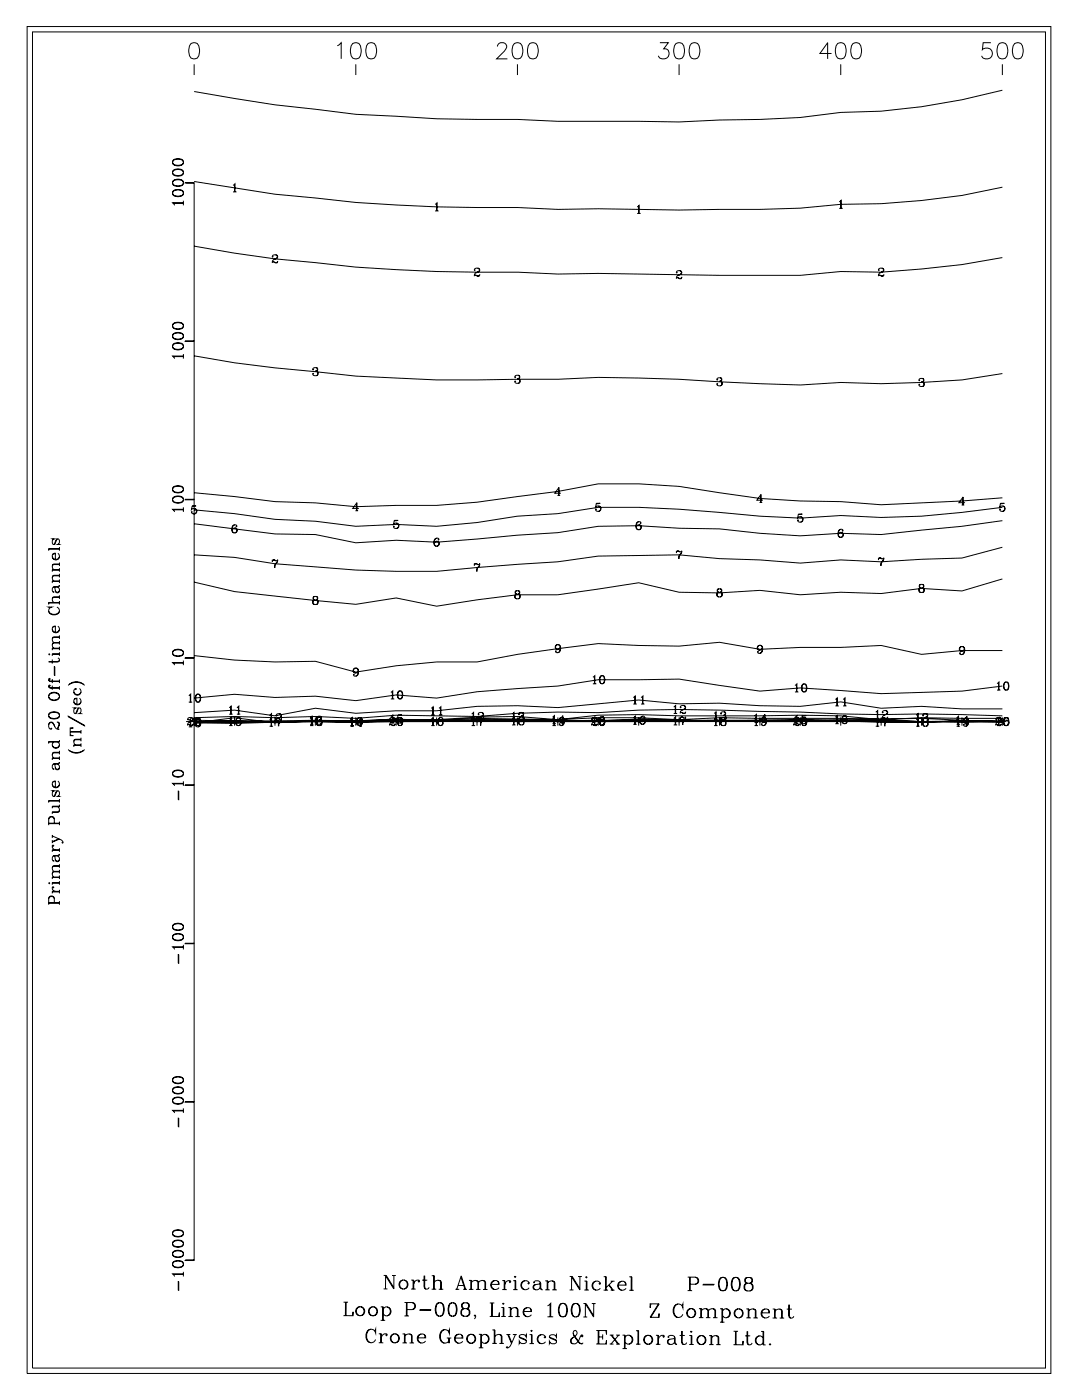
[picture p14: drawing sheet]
<svg xmlns="http://www.w3.org/2000/svg" width="215mm" height="279mm" viewBox="0 0 215 279" stroke-linecap="round" stroke-linejoin="round" font-family="sans-serif">
<g fill="none" stroke="#000" stroke-width=".2">
<path d="M5.4 5.3h204v268.5h-204zM6.5 6.4h201.9v266.3h-201.9zM38.1 8.7a1.05 1.05 0 0 1 1.5 .4 2.68 2.68 0 0 1-.3 2.5 1.06 1.06 0 0 1-1.5-.5 2.68 2.68 0 0 1 .3-2.4zM38.7 12.8v2.2M67.2 9.1l.8-.6v3.2M70.3 8.7a1.05 1.05 0 0 1 1.5 .4 2.68 2.68 0 0 1-.3 2.5 1.06 1.06 0 0 1-1.5-.5 2.68 2.68 0 0 1 .3-2.4zM70.9 12.8v2.2M73.4 8.7a1.04 1.04 0 0 1 1.5 .4 2.65 2.65 0 0 1-.3 2.5 1.05 1.05 0 0 1-1.5-.5 2.7 2.7 0 0 1 .3-2.4zM99.1 9.3a.81 .81 0 0 1 .7-.8h.6a.79 .79 0 0 1 .4 1.2l-1.8 2h2.1M102.5 8.7a1.05 1.05 0 0 1 1.5 .4 2.68 2.68 0 0 1-.3 2.5 1.06 1.06 0 0 1-1.5-.5 2.68 2.68 0 0 1 .3-2.4zM103.1 12.8v2.2M105.6 8.7a1.04 1.04 0 0 1 1.5 .4 2.65 2.65 0 0 1-.3 2.5 1.05 1.05 0 0 1-1.5-.5 2.7 2.7 0 0 1 .3-2.4z"/>
<path d="M131.5 8.5h1.7l-.9 1.2a1.03 1.03 0 0 1 1.1 1.2 1.03 1.03 0 0 1-1.4 .8l-.5-.1-.3-.5M134.7 8.7a1.05 1.05 0 0 1 1.6 .4 2.68 2.68 0 0 1-.3 2.5 1.06 1.06 0 0 1-1.6-.5 2.68 2.68 0 0 1 .3-2.4zM135.3 12.8v2.2M137.8 8.7a1.04 1.04 0 0 1 1.5 .4 2.65 2.65 0 0 1-.3 2.5 1.05 1.05 0 0 1-1.5-.5 2.7 2.7 0 0 1 .3-2.4zM165.7 10.7h-2.3l1.5-2.2v3.2M166.9 8.7a1.05 1.05 0 0 1 1.6 .4 2.68 2.68 0 0 1-.3 2.5 1.06 1.06 0 0 1-1.6-.5 2.68 2.68 0 0 1 .3-2.4zM167.6 12.8v2.2M170 8.7a1.04 1.04 0 0 1 1.5 .4 2.65 2.65 0 0 1-.3 2.5 1.05 1.05 0 0 1-1.5-.5 2.7 2.7 0 0 1 .3-2.4zM197.5 8.5h-1.6l-.1 1.4a1.14 1.14 0 0 1 1.7 0 1.14 1.14 0 0 1-.2 1.7 1.14 1.14 0 0 1-1.7-.5M199.2 8.7a1.05 1.05 0 0 1 1.5 .4 2.68 2.68 0 0 1-.3 2.5 1.06 1.06 0 0 1-1.6-.5 2.69 2.69 0 0 1 .4-2.4zM199.8 18a124.5 124.5 0 0 1-32.2 4.4l-8.1 1-24.2 .9-24.1-.1-8.1-.4-16.1-.1-16.1-.9-16.1-1.9-16.1-2.7M199.8 12.8v2.2"/>
<path d="M202.2 8.7a1.04 1.04 0 0 1 1.6 .4 2.65 2.65 0 0 1-.3 2.5 1.05 1.05 0 0 1-1.6-.5 2.7 2.7 0 0 1 .3-2.4zM34.4 38.6a.97 .97 0 0 0 1.2 .6l.5-.1a.67 .67 0 0 0 .5-.6 .67 .67 0 0 0-.5-.6 1.81 1.81 0 0 0-1.6 .2 .58 .58 0 0 0 .3 .9 1.27 1.27 0 0 0 1.7-.4M34.4 38.4a1.36 1.36 0 0 1 2.1 0M34.4 36.5a1.17 1.17 0 0 0 1.7 .5 .66 .66 0 0 0 .5-.6 .66 .66 0 0 0-.5-.6 1.74 1.74 0 0 0-1.6 .2 .58 .58 0 0 0 .3 .9 1.26 1.26 0 0 0 1.7-.4M34.4 36.3a1.38 1.38 0 0 1 2.1 0M34.4 34.5a.97 .97 0 0 0 1.2 .6l.5-.1a.67 .67 0 0 0 .5-.6 .67 .67 0 0 0-.5-.6 1.8 1.8 0 0 0-1.6 .2 .58 .58 0 0 0 .3 .9 1.27 1.27 0 0 0 1.7-.4M34.4 34.3a1.36 1.36 0 0 1 2.1 0M34.4 32.4a1.17 1.17 0 0 0 1.7 .6 .66 .66 0 0 0 .5-.7 .66 .66 0 0 0-.5-.6 1.74 1.74 0 0 0-1.6 .2 .58 .58 0 0 0 .3 1 1.26 1.26 0 0 0 1.7-.5M34.4 32.2a1.36 1.36 0 0 1 2.1 0M36.9 36.4l1.7 .1zM37.1 36.4h1.6v214.8h-1.6M38.7 36.2l16.1 2.5 8.1 .8a307.3 307.3 0 0 0 40.2 1.9l8.1 .3 8-.1 16.1 .3 16.1-.2 8.1-.2 8.1-.8a140 140 0 0 0 32.2-3.4"/>
<path d="M46.4 36.9l.4-.3v1.6M46.4 38.2h.7M46.7 36.7v1.5M167.6 40v1.5M34.5 40.5h2M36.5 40.4h-2.1l.4 .5M36.5 40v.9M38.7 49.1l8 1.4 8.1 1.1 8.1 .7a307.3 307.3 0 0 0 40.2 2l8.1 .3 8-.1 24.2 .4h16.1l8.1-.8 8 .2 8.1-.7 8-.9 8.1-1.4M54.3 51.1v.2v-.1a.55 .55 0 0 1 .5-.4 .55 .55 0 0 1 .5 .5l-.3 .3a.79 .79 0 0 0-.7 .8M55 50.8l.2 .1 .1 .4-.6 .4M55.3 52.2l-.2 .1-.8-.1M55.3 52l-.1 .4-.7-.2"/>
<path d="M86.7 40.7l.4-.3v1.6M86.7 42h.7M87 40.5v1.5M94.6 53.7l.1 .1h-.2a.55 .55 0 0 1 .6-.4 .55 .55 0 0 1 .5 .5l-.3 .3a.8 .8 0 0 0-.8 .9M95.2 53.4l.3 .2v.3l-.6 .5M95.6 54.8l-.2 .2-.6-.2-.3 .1M95.6 54.7l-.1 .4-.7-.3M127 41.2l.4-.3v1.6M127 42.5h.7M127.3 41v1.5M134.9 54.3h.1h-.2a.55 .55 0 0 1 .6-.4 .55 .55 0 0 1 .5 .5l-.3 .3a.79 .79 0 0 0-.8 .9M135.5 53.9l.3 .4a.6 .6 0 0 1-.6 .6"/>
<path d="M135.9 55.3l-.2 .2-.7-.2-.2 .1M135.9 55.2l-.2 .4-.7-.3M167.2 40.2l.4-.3v1.6M167.2 41.5h.7M175.1 53.7l.1 .1h-.1a.55 .55 0 0 1 .5-.4 .55 .55 0 0 1 .5 .5l-.3 .3a.8 .8 0 0 0-.7 .9M175.8 53.4l.2 .2 .1 .3-.6 .5M176.1 54.8l-.2 .2-.6-.2-.2 .1M176.1 54.7l-.1 .4-.7-.3M34.4 69.1a1.17 1.17 0 0 0 1.7 .5 .66 .66 0 0 0 .5-.6 .66 .66 0 0 0-.5-.6 1.8 1.8 0 0 0-1.6 .2 .58 .58 0 0 0 .3 .9 1.27 1.27 0 0 0 1.7-.4M34.4 68.9a1.36 1.36 0 0 1 2.1 0M34.4 67.1a.97 .97 0 0 0 1.2 .6l.5-.1a.66 .66 0 0 0 .5-.6 .66 .66 0 0 0-.5-.6 1.74 1.74 0 0 0-1.6 .2 .57 .57 0 0 0 .3 .9 1.26 1.26 0 0 0 1.7-.4M34.4 66.9a1.38 1.38 0 0 1 2.1 0"/>
<path d="M34.4 65a1.17 1.17 0 0 0 1.7 .5 .66 .66 0 0 0 .5-.6 .66 .66 0 0 0-.5-.6 1.83 1.83 0 0 0-1.6 .2 .58 .58 0 0 0 .3 1 1.26 1.26 0 0 0 1.7-.5M34.4 64.8a1.36 1.36 0 0 1 2.1 0M34.5 71.1h2M36.5 71h-2.1l.4 .5M36.5 70.6v.9M36.9 68h1.7zM38.7 70.9l8 1.4 8.1 1 16.1 1.7 16.1 .7 24.2-.1 8-.4 16.1 .4 8.1 .5 16.1 .6 8.1-.5 8 .3 8.1-.3 8-.5 8.1-1.2M62.4 73.6l.1 .1h-.2a.51 .51 0 0 1 .5-.4 .51 .51 0 0 1 .5 .4l-.1 .2-.4 .1M63 73.3l.2 .2v.4l-.2 .1h.2a.45 .45 0 0 1 .2 .5 .45 .45 0 0 1-.4 .4l-.5-.1-.2-.2 .1-.2v.2M63.2 74.1l.1 .5-.3 .3M102.7 75.1v.2l-.1-.1a.51 .51 0 0 1 .5-.4 .51 .51 0 0 1 .5 .5l-.1 .1-.5 .1M103.3 74.8l.2 .2-.1 .4-.1 .1 .1 .1a.45 .45 0 0 1 .3 .4 .45 .45 0 0 1-.4 .4l-.6-.1-.1-.2 .1-.2v.2"/>
<path d="M103.5 75.6l.1 .5-.3 .3M142.9 75.6l.1 .1h-.1a.51 .51 0 0 1 .5-.4 .51 .51 0 0 1 .5 .5l-.1 .1-.5 .1M143.5 75.3l.3 .2-.1 .4-.2 .1 .2 .1a.44 .44 0 0 1 .2 .4 .44 .44 0 0 1-.4 .4l-.5-.1-.1-.2v-.2v.2M143.8 76.1l.1 .5-.4 .3M183.2 75.7l.1 .1h-.2a.51 .51 0 0 1 .6-.4 .51 .51 0 0 1 .4 .5v.1l-.5 .1M183.8 75.4l.3 .2-.1 .4-.2 .1 .2 .1a.45 .45 0 0 1 .2 .5 .45 .45 0 0 1-.4 .3h-.5l-.2-.3 .1-.1v.1M184.1 76.3v.4l-.3 .3M34.4 99.7a1.17 1.17 0 0 0 1.7 .5 .66 .66 0 0 0 .5-.6 .66 .66 0 0 0-.5-.6 1.72 1.72 0 0 0-1.6 .2 .58 .58 0 0 0 .3 .9 1.26 1.26 0 0 0 1.7-.4M34.4 99.5a1.38 1.38 0 0 1 2.1 0M34.4 97.6a.97 .97 0 0 0 1.2 .6l.5-.1a.67 .67 0 0 0 .5-.6 .67 .67 0 0 0-.5-.6 1.83 1.83 0 0 0-1.6 .2 .58 .58 0 0 0 .3 .9 1.26 1.26 0 0 0 1.7-.4M34.4 97.4a1.36 1.36 0 0 1 2.1 0M36.9 99.5l1.7 .1z"/>
<path d="M38.7 98.2l8 .8 8.1 1 8.1 .2 8 .8 8.1-.3h8l8.1-.6 16.1-2.1 8-1.6h8.1l8 .5 16.1 2.4 8.1 .6 8.1 .1 8 .6 16.1-.7 8.1-.7M111.1 98.8h.5M111.3 97.3v1.5M111.8 98.3h-1.2l.8-1.2v1.7M151.6 98.7v1.5M152.1 99.7h-1.3l.9-1.2v1.7M191.9 99.2v1.5M9.7 109.5h2.1M10.4 111a.75 .75 0 0 0 .7 .5 .75 .75 0 0 0 .7-.5M10.4 115.9h1.4M10.4 113.6h1.4M10.8 117l.3 1 .4 .2a.65 .65 0 0 0 0-1.2"/>
<path d="M11 117.7a.42 .42 0 0 0 .4 .4 .42 .42 0 0 0 .4-.4M11 110.4l-.5 .1M11.4 107.4l-.5 1h-.4a.7 .7 0 0 1 .1-.9l.2-.1h-.4l.2 .1M11.5 110.3a.72 .72 0 0 1 .2 1.1 .72 .72 0 0 1-1.1 0 .72 .72 0 0 1 .2-1.1h.2v1.2M11.6 108.4l.2 .1h-.4l.2-.1a.69 .69 0 0 0 .1-.9l-.4-.1-.6 1.1M11.8 119h-1.1a.65 .65 0 0 0 0 1.1M11.8 119.1h-1.1l-.3 .3M11.8 116.7l-.3 .2h-.7l-.3 .2a.7 .7 0 0 0 .1 .9v-.1M11.8 116.6l-.3 .4h-.9M11.8 114.7h-1.1a.65 .65 0 0 0 0 1.1M11.8 114.8h-1.1l-.3 .3M11.8 112.4h-1.1a.66 .66 0 0 0 0 1.1"/>
<path d="M11.8 112.5h-1.1l-.3 .3M11.8 109v.8M11.8 112.1v.7M11.8 113.2v.8M11.8 114.4v.7M11.8 115.5v.7M11.8 118.7v.7M11.8 119.8v.7M11.8 113.5h-1.4v.5M11.8 115.8h-1.4v.4M11.8 109.3h-2.1v.5M34.5 101.6h2"/>
<path d="M36.5 101.5h-2.1l.4 .5M36.5 101.1v.9M38.3 100.9l.8-.1h-.8l-.1 .8a.58 .58 0 0 1 .8-.2 .58 .58 0 0 1 0 .9 .58 .58 0 0 1-.8-.2v-.1v.1M38.8 101.4h.1a.56 .56 0 0 1 .3 .6 .56 .56 0 0 1-.4 .4M46.7 104.6a.97 .97 0 0 0 0 1.6M46.8 105.2l.4 .5-.1 .3-.3 .2M47.1 104.8v.2l.1-.2a.56 .56 0 0 0-.7-.1 .56 .56 0 0 0-.3 .6v.5a.52 .52 0 0 0 .6 .5 .52 .52 0 0 0 .4-.7 .52 .52 0 0 0-.7-.3l-.2 .4M54.3 111.9l.2-.3 .5 .2 .3-.2v.4a1.32 1.32 0 0 0-.5 1.2M54.3 111.6v.4M54.3 111.7l.4-.1 .3 .2M55.3 112a1.15 1.15 0 0 0-.6 1.2M62.7 118.9l-.2 .1-.1 .3a.55 .55 0 0 0 .9 0v-.2a.55 .55 0 0 0-.8-.1v.3l.2 .3"/>
<path d="M62.7 119.6l-.4 .3a.53 .53 0 0 0 .7 .6 .53 .53 0 0 0 .2-.9h-.2M62.7 119.6l-.3 .3 .1 .4 .2 .2M63 118.9l.2 .2v.4l-.2 .1M63 119.6l.3 .3-.1 .4-.2 .2M70.8 101.8h.6M71.1 100.3v1.5M71.5 101.3h-1.2l.8-1.1v1.6M78.6 103.8l.8-.1h-.8l-.2 .8a.58 .58 0 0 1 .9-.2 .58 .58 0 0 1 0 .9 .58 .58 0 0 1-.9-.2l.1-.1v.1M79 104.3h.2a.56 .56 0 0 1 .2 .6 .56 .56 0 0 1-.4 .4M87 107.3a.96 .96 0 0 0-.1 1.6M87.1 107.9l.4 .4-.1 .3-.3 .3M87.4 107.5v.1l.1-.1a.52 .52 0 0 0-.5-.2 .52 .52 0 0 0-.4 .3 .84 .84 0 0 0 .3 1.3 .51 .51 0 0 0 .7-.4 .51 .51 0 0 0-.5-.6 .51 .51 0 0 0-.5 .4"/>
<path d="M94.5 112.6l.3-.3 .5 .3 .3-.3-.1 .5a1.3 1.3 0 0 0-.4 1.1M94.5 112.3v.5M94.6 112.5l.3-.1 .4 .2M95.5 112.8a1.14 1.14 0 0 0-.5 1.1M103 117.7l-.3 .1v.4a.56 .56 0 0 0 .9 0v-.2a.56 .56 0 0 0-.8-.2l-.1 .4 .3 .2M103 118.4l-.4 .3a.53 .53 0 0 0 .6 .7 .53 .53 0 0 0 .3-.9l-.2-.1M103 118.4l-.3 .3v.5l.3 .2M103.3 117.7l.2 .3-.1 .4h-.1M103.3 118.4l.3 .3-.1 .5-.2 .2M118.8 100.4l.8-.1h-.8l-.1 .8a.58 .58 0 0 1 .9-.2 .58 .58 0 0 1 0 .9 .58 .58 0 0 1-.9-.2l.1-.1v.1M119.3 100.9h.2a.56 .56 0 0 1 .2 .6 .56 .56 0 0 1-.4 .4M127.3 104a.97 .97 0 0 0-.1 1.6"/>
<path d="M127.4 104.6l.3 .5v.3l-.3 .2M127.7 104.2v.2v-.2a.56 .56 0 0 0-.6-.2 .56 .56 0 0 0-.4 .7v.4a.52 .52 0 0 0 .6 .6 .52 .52 0 0 0 .5-.7 .52 .52 0 0 0-.7-.3l-.3 .4M134.8 110.1l.2-.3 .6 .2 .3-.2-.1 .5a1.3 1.3 0 0 0-.5 1.1M134.8 109.8v.5M134.9 109.9h.3l.4 .1M135.8 110.3a1.14 1.14 0 0 0-.5 1.1M143.2 117.4h-.2l-.1 .4a.56 .56 0 0 0 1 0v-.2a.55 .55 0 0 0-.8-.2l-.1 .4 .2 .3M143.2 118.1l-.3 .3a.53 .53 0 0 0 .6 .6 .53 .53 0 0 0 .3-.9h-.3M143.2 118.1l-.3 .3v.3l.3 .3M143.5 117.4l.3 .2-.1 .4-.2 .1M143.5 118.1l.4 .3-.1 .4-.3 .2M151.4 100.2h.5"/>
<path d="M159.1 102.5h.8h-.8l-.1 .7a.58 .58 0 0 1 .8-.2 .58 .58 0 0 1 0 .9 .58 .58 0 0 1-.8-.1v-.2v.2M159.6 103l.1 .1a.56 .56 0 0 1 .3 .5 .56 .56 0 0 1-.4 .5M167.6 105.5a.96 .96 0 0 0-.1 1.6M167.6 106.1l.4 .5-.1 .3-.3 .2M167.9 105.7v.2l.1-.2a.56 .56 0 0 0-.7-.2 .56 .56 0 0 0-.3 .7v.4a.52 .52 0 0 0 .6 .6 .52 .52 0 0 0 .4-.7 .52 .52 0 0 0-.7-.3l-.2 .4M175.1 111.5l.2-.3 .5 .2 .3-.2v.4a1.3 1.3 0 0 0-.5 1.2M175.1 111.2v.4M175.1 111.3l.4-.1 .3 .2M176.1 111.6a1.14 1.14 0 0 0-.6 1.2M183.5 116.5l-.2 .1-.1 .3a.55 .55 0 0 0 .9 0v-.2a.53 .53 0 0 0-.7-.1l-.1 .3 .2 .3M183.5 117.2l-.4 .3a.53 .53 0 0 0 .7 .6 .53 .53 0 0 0 .3-.8l-.3-.1M183.5 117.2l-.3 .3 .1 .4 .2 .2"/>
<path d="M183.8 116.5a.39 .39 0 0 1 .2 .6l-.2 .1M183.8 117.2l.3 .3v.4l-.3 .2M191.6 100.7h.6M192.3 100.2h-1.2l.8-1.2v1.7M199.4 100.4l.8-.1h-.8l-.2 .8a.58 .58 0 0 1 .9-.2 .58 .58 0 0 1 0 .9 .58 .58 0 0 1-.9-.2l.1-.1v.1M199.8 101.1l-8.1 1-8 .8-8.1 .2-8-.3-8.1 .5-8.1-.4a257.7 257.7 0 0 0-32.2-1.8l-8 1.3-8.1 .5-8 1.3-8.1 .7-8-.4-8.1 .4-8-1-8.1-.4-8.1-1.1-8-.8M199.8 103.8l-8.1 1.1-16.1 1.6-8-.2-8.1 .5-8.1-.5-8-.9-8.1-.1-8-.5-8.1 .1-8 1.3-8.1 .5-16.1 1.4-8-.4-8.1 .5-8-1.7-8.1-.1-16.1-2M199.8 109.1l-8.1 2.1-8 .3-8.1 .5-8-.4-8.1 .6-8.1-.6-8-.3-8.1-.7-16.1 .2-8 1.2-8.1 .5-16.1 1.4h-8l-8.1-.3-16.1-1.2-8.1-1.3-8-.5M199.8 115.4l-8.1 2.4-8-.5-8.1 1-8-.3-8.1 .6-8.1-.9-8 .5-8.1-.2-8-1.8-16.1 2.4h-8.1l-8 1-8.1 1.2-8-1.6-8.1 1.3-8-.8-16.2-1.8-8-1.9M199.8 100.9h.2a.56 .56 0 0 1 .2 .6 .56 .56 0 0 1-.4 .4M9.7 138.9a1.11 1.11 0 0 0 1.2 .7 1.11 1.11 0 0 0 .9-.9 1.11 1.11 0 0 0-1.1-.7 1.11 1.11 0 0 0-1 .9 1.23 1.23 0 0 0 2.1 0M9.7 138.7a1.23 1.23 0 0 1 2.1 0"/>
<path d="M9.7 136.9l.3 .2h1.8M9.7 135.5l.3 .2h1.8M9.7 130.4h.2l-.1 .1zM9.7 121.8a1.21 1.21 0 0 0 2.1 0M9.7 120.2h2.1M9.8 136.7l.1 .1 .1-.1h-.3l.1 .4 .2 .1h1.8M9.8 135.3h.2l-.1-.1-.2 .1 .1 .4 .2 .1h1.8M10.4 125.5a.75 .75 0 0 0 .7 .5 .75 .75 0 0 0 .7-.5M10.4 131.4v.9M10.4 135.3v.9M10.4 136.7v.8M10.4 130.4h1.4"/>
<path d="M10.4 129.3h1.4M10.8 132.9l.1 1.7zM11 124.9l-.5 .1M11.3 121a.79 .79 0 0 1 .5 .9 .79 .79 0 0 1-.8 .6 .94 .94 0 0 1-1-.2 .94 .94 0 0 1-.2-1l.2-.2-.3-.1h.6l-.3 .1M11.5 131.1a.43 .43 0 0 1 .2 .8l-2 .1M11.5 124.8a.71 .71 0 0 1 .2 1.1 .71 .71 0 0 1-1.1 0 .71 .71 0 0 1 .2-1.1h.2v1.2M11.8 131.7l-.4 .2h-1.7M11.8 128.1h-1.1a.66 .66 0 0 0 0 1.1M11.8 128.2h-1.1l-.3 .3M11.8 127h-1.1a.65 .65 0 0 0 0 1.1M11.8 127h-1.1l-.3 .4M11.8 126.6v.8"/>
<path d="M11.8 127.8v.7M11.8 128.9v.7M11.8 130v.7M11.8 135.4v.8M11.8 136.8v.7M11.8 129.2h-1.4v.4M11.8 130.3h-1.4v.4M11.8 120.1h-2.1v.4M13.6 136.6a2.2 2.2 0 0 1 3.3 0M13.8 136.4l.4-.2a2.63 2.63 0 0 1 2.5 .2M14.7 139.9a.75 .75 0 0 0 .7 .5 .75 .75 0 0 0 .7-.5M14.7 137.9a.75 .75 0 0 0 .7 .6 .75 .75 0 0 0 .7-.6"/>
<path d="M15.3 139.3l-.5 .1M15.8 139.2a.71 .71 0 0 1 .2 1 .71 .71 0 0 1-1.1 0 .71 .71 0 0 1 .2-1h.2v1.2M15.8 137.2a.72 .72 0 0 1 .2 1.1 .72 .72 0 0 1-1.1 0 .72 .72 0 0 1 .2-1.1v.2l-.1-.1M34.4 130.2a.97 .97 0 0 0 1.2 .6l.5-.1a.66 .66 0 0 0 .5-.6 .66 .66 0 0 0-.5-.6 1.74 1.74 0 0 0-1.6 .2 .57 .57 0 0 0 .3 .9 1.26 1.26 0 0 0 1.7-.4M34.4 130a1.38 1.38 0 0 1 2.1 0M34.5 132.2h2M36.5 132.1h-2.1l.4 .5M36.5 131.7v.9M36.9 131.1l1.7 .1zM37.6 138.6l.4-.3v1.7M37.6 140h.7M37.9 138.4v1.6"/>
<path d="M39.4 138.3a.93 .93 0 0 0 0 1.7h.1a.94 .94 0 0 0 0-1.7h-.1a1.04 1.04 0 0 0 0 1.7M39.5 138.3a1.04 1.04 0 0 1 0 1.7M70.8 133.2h-.1a.51 .51 0 0 0-.2 .5 .51 .51 0 0 0 .3 .5M71 133.2a.97 .97 0 0 1-.1 1.6M71.4 133.7a.52 .52 0 0 1-.7 .4 .52 .52 0 0 1-.3-.8 .52 .52 0 0 1 .8-.1 .88 .88 0 0 1 .3 1 .88 .88 0 0 1-.8 .6l-.3-.3 .1-.1v.1M77.9 138l.4-.3v1.6M77.9 139.3h.7M78.2 137.8v1.5M79.7 137.7a.92 .92 0 0 0 0 1.6h.1a.93 .93 0 0 0 0-1.6h-.1a1.04 1.04 0 0 0 0 1.6M79.8 137.7a1.04 1.04 0 0 1 0 1.6M111.1 128.5l-.4 .4 .1 .3 .3 .3M111.3 128.5a.96 .96 0 0 1-.1 1.6"/>
<path d="M111.6 129a.52 .52 0 0 1-.7 .4 .52 .52 0 0 1-.2-.8 .52 .52 0 0 1 .8 0 .88 .88 0 0 1 .2 .9 .88 .88 0 0 1-.7 .6l-.3-.2 .1-.2v.2M118.2 135l.3-.3v1.6M118.2 136.3h.6M118.5 134.8v1.5M119.9 134.7a.93 .93 0 0 0 0 1.6h.2a.94 .94 0 0 0 0-1.6h-.2a1.04 1.04 0 0 0 0 1.6M120.1 134.7a1.04 1.04 0 0 1 0 1.6M126.2 139l.4-.3v1.6M126.5 138.8v1.5M127.7 139l.4-.3v1.6M128.1 138.8v1.5M151.4 128.6l-.2 .1a.51 .51 0 0 0-.2 .5 .51 .51 0 0 0 .4 .4M151.5 128.6a.97 .97 0 0 1-.1 1.6"/>
<path d="M151.9 129.2a.52 .52 0 0 1-.7 .3 .52 .52 0 0 1-.2-.7 .52 .52 0 0 1 .8-.1 .88 .88 0 0 1 .2 .9 .88 .88 0 0 1-.8 .6l-.2-.2 .1-.2v.2M158.4 136.6l.4-.3v1.6M158.4 137.9h.7M158.7 136.4v1.5M160.2 136.3a.92 .92 0 0 0 0 1.6h.2a.93 .93 0 0 0 0-1.6h-.2a1.04 1.04 0 0 0 0 1.6M160.4 136.3a1.04 1.04 0 0 1 0 1.6M166.5 139.4l.4-.3v1.6M166.8 139.2v1.5M168 139.4l.4-.3v1.6M168.3 139.2v1.5M191.6 128.9h-.1a.51 .51 0 0 0-.2 .5 .51 .51 0 0 0 .3 .5M191.8 128.9a.97 .97 0 0 1-.1 1.6"/>
<path d="M192.2 129.4a.52 .52 0 0 1-.7 .4 .52 .52 0 0 1-.3-.8 .52 .52 0 0 1 .8-.1 .87 .87 0 0 1 .3 1 .87 .87 0 0 1-.8 .6l-.2-.3v-.1v.1M198.7 136.2l.4-.3v1.6M198.7 137.5h.7M199 136v1.5M199.8 129.7h-8.1l-8 .7-8.1-1.7-8 .3h-8.1l-8.1 .4-8-1.4-8.1 .8-8-.1-8.1-.4-16.1 2.1-8 1.5h-8.1l-8 .8-8.1 1.3-8-2.2-8.1 .1-8.1-.3-8-.9M199.8 136.7l-8.1 1.1-16.1 .5-16.1-1.2-8.1 .7-16.1-2.4-16.1 .1-8 1.2-16.1 1.2-8.1 1.2-8-.6-8.1 1.2-8-.9-8.1 .2-8.1-.6-8 .7M200.5 135.9a.93 .93 0 0 0 0 1.6h.1a.94 .94 0 0 0 0-1.6h-.1a1.04 1.04 0 0 0 0 1.6M200.6 135.9a1.04 1.04 0 0 1 0 1.6M9.7 144.4l.1-.2a.47 .47 0 0 1 .7-.1l.4 .7M9.7 142.7a.96 .96 0 0 0 1.2 .6l.5-.1a.66 .66 0 0 0 .5-.6 .66 .66 0 0 0-.5-.6 1.74 1.74 0 0 0-1.6 .2 .58 .58 0 0 0 .3 .9 1.26 1.26 0 0 0 1.7-.4M9.7 142.5a1.38 1.38 0 0 1 2.1 0M9.7 159.7h2.1"/>
<path d="M10.1 145.2h.1v.2a.73 .73 0 0 1-.5-.8 .73 .73 0 0 1 .6-.7l.4 .4a1.06 1.06 0 0 0 1.1 1.1M10.4 156.4a.75 .75 0 0 0 .7 .5 .75 .75 0 0 0 .7-.5M10.4 148.5a.75 .75 0 0 0 .7 .5 .75 .75 0 0 0 .7-.5M10.4 151.2h1.4M10.7 147.9a.68 .68 0 0 0-.1 1 .68 .68 0 0 0 1 0 .68 .68 0 0 0-.1-1M10.8 152.3l.3 1 .4 .1a.65 .65 0 0 0 0-1.1M11 155.8l-.5 .1M11 153a.42 .42 0 0 0 .4 .3 .42 .42 0 0 0 .4-.3M11.3 143.9l.5 .2v.4l-.3 .5M11.4 157.6l-.5 1h-.4a.7 .7 0 0 1 .1-.9l.2-.1h-.4l.2 .1M11.5 155.7a.72 .72 0 0 1 .2 1.1 .72 .72 0 0 1-1.1 0 .72 .72 0 0 1 .2-1.1h.2v1.2M11.5 143.9l.2 .3-.2 .8 .1 .4"/>
<path d="M11.6 158.6l.2 .1h-.4l.4-.4v-.4l-.2-.3h-.3l-.6 1.1M11.8 152l-.3 .2-.9 .1a.69 .69 0 0 0 0 1v-.1M11.8 151.9l-.1 .3-.2 .1h-.9M11.8 150h-1.1a.66 .66 0 0 0 0 1.1M11.8 150.1h-1.1l-.3 .3M11.8 147.5v.4h-2.1M11.8 149.6v.8M11.8 150.8v.7M11.8 159.3v.7M11.8 151.1h-1.4v.4M11.8 159.6h-2.1v.4M11.8 147.8h-2.1v.4"/>
<path d="M13.6 149.4a2.21 2.21 0 0 0 3.3 0M13.6 142.7l3.3 2zM13.8 149.6l.4 .2a2.64 2.64 0 0 0 2.5-.2M14 145.2l.6-.1h-.6v1.5h.6l-.6-.1M14 145.9h2.1M14 145.8h2.1M14.7 148.6h1.4M15.7 141.1l-.6 1.1h-.2l-.2-.3 .1-.6 .3-.2h-.4l.2 .1M15.9 142.1l.2 .1h-.4l.4-.4v-.4l-.2-.3h-.3l-.6 1.1M16.1 147.4h-1.1a.65 .65 0 0 0 0 1.1M16.1 147.4h-1.1l-.3 .4M16.1 148.5h-1.4v.4"/>
<path d="M16.1 145.5v.7M16.1 147v.8M16.1 148.2v.7M34.4 154.3a.97 .97 0 0 0 1.2 .6l.5-.1a.66 .66 0 0 0 .5-.6 .66 .66 0 0 0-.5-.6 1.72 1.72 0 0 0-1.6 .2 .57 .57 0 0 0 .3 .9 1.27 1.27 0 0 0 1.7-.4M34.4 154.1a1.38 1.38 0 0 1 2.1 0M34.5 156.2h2M35.5 157.7l.1 1.7zM36.5 156.1h-2.1l.4 .5M36.5 155.7v.9M36.9 156.4l1.7 .1zM37.1 143.8h2.4M37.5 143.3v.1h-.1a.55 .55 0 0 1 .6-.4 .55 .55 0 0 1 .5 .5l-.3 .3a.79 .79 0 0 0-.8 .8"/>
<path d="M37.6 143.6l.4-.3v1.6M37.6 144.9h.7M37.9 143.3v1.6M38.1 143l.2 .2 .1 .3-.6 .4M38.5 144.4l-.3 .2-.8-.1M38.5 144.2l-.2 .4-.7-.2M38.7 143v1.6M39.1 143.3h.7h-.7l-.2 .7a.58 .58 0 0 1 .9-.1 .58 .58 0 0 1 0 .9 .58 .58 0 0 1-.9-.2l.1-.2v.2M39.4 143a.93 .93 0 0 0 0 1.6h.1a.94 .94 0 0 0 0-1.6h-.1a1.04 1.04 0 0 0 0 1.6M39.5 143.8l.4 .5-.1 .3-.3 .3M39.5 143a1.04 1.04 0 0 1 0 1.6M45.7 141l.4-.3v1.6"/>
<path d="M45.7 143.3l.4-.3v1.6M45.7 142.3h.7M45.7 144.6h.7M45.9 143.8h1.7M46 140.8v1.5M46 143.1v1.5M46.7 143v1.6M47.2 141l.4-.3v1.6M47.2 142.3h.7M47.5 143a.98 .98 0 0 0-.1 1.6M47.5 140.8v1.5M47.6 143.6l.4 .5-.1 .3-.3 .2"/>
<path d="M47.9 143.2v.2l.1-.2a.56 .56 0 0 0-.7-.1 .56 .56 0 0 0-.3 .6v.5a.52 .52 0 0 0 .6 .5 .52 .52 0 0 0 .4-.7 .52 .52 0 0 0-.7-.3l-.2 .4M53.7 142.6l.4-.3v1.6M53.7 143.4l.4-.3v1.7M53.7 144.8h.7M54 142.3v2.5M54.8 143v1.6M55 143.4l.3-.3 .5 .3 .3-.3-.1 .5-.4 .8v.4M55 143.1v.5M55.1 142.6v.1l-.1-.1a.55 .55 0 0 1 .6-.4 .55 .55 0 0 1 .5 .5l-.3 .3a.79 .79 0 0 0-.8 .9M55.1 143.3l.3-.1 .4 .2M55.6 143.8l-1.9 .1M55.7 142.3l.3 .1v.3l-.6 .5"/>
<path d="M56 143.6a1.15 1.15 0 0 0-.5 1.2M56.1 143.6l-.2 .2-.9-.1M56.1 143.5l-.1 .4-.7-.3M61.8 143.1l.4-.3v1.6M61.8 143.3l.4-.3v1.6M61.8 144.4h.7M61.8 144.6h.7M62 143.8h1.7M62.1 142.8v1.8M62.9 143v1.6M63.2 143.1v.1l-.1-.1a.52 .52 0 0 1 .5-.3 .52 .52 0 0 1 .5 .4l-.1 .2-.5 .1M63.5 143l-.3 .1v.4a.54 .54 0 0 0 .9 0v-.3a.54 .54 0 0 0-.8-.1l-.1 .4 .3 .2"/>
<path d="M63.5 143.7l-.4 .3a.53 .53 0 0 0 .6 .6 .53 .53 0 0 0 .3-.8l-.2-.1M63.5 143.7l-.3 .3v.5l.3 .1M63.8 142.8a.39 .39 0 0 1 .1 .6l-.1 .1h.1a.44 .44 0 0 1 .3 .5 .44 .44 0 0 1-.4 .4l-.6-.1-.1-.2 .1-.2v.2M63.8 143l.2 .2-.1 .4-.1 .1M63.8 143.7l.3 .3-.1 .5-.2 .1M64 143.6l.1 .5-.3 .3M69.8 143.4l.4-.3v1.7M69.8 143.3l.4-.3v1.6M69.8 144.8h.7M69.8 144.6h.7M70.1 143.8h1.6M70.1 143.1v1.7"/>
<path d="M70.9 143v1.6M71.6 143l-.4 .5 .1 .3 .3 .2M71.6 144.8h.5M71.8 143a.97 .97 0 0 1-.1 1.6M71.8 143.3v1.5M72.1 143.6a.51 .51 0 0 1-.7 .3 .51 .51 0 0 1-.2-.7 .51 .51 0 0 1 .8-.1 .88 .88 0 0 1 .2 .9 .88 .88 0 0 1-.8 .6l-.2-.2 .1-.2v.2M72.3 144.3h-1.2l.8-1.2v1.7M77.7 143.3l.1 .1h-.1a.55 .55 0 0 1 .5-.4 .55 .55 0 0 1 .5 .5l-.3 .3a.79 .79 0 0 0-.7 .8M77.9 142.8l.4-.3v1.6M77.9 144.1h.7M78.1 143.8h1.7M78.2 142.6v1.5"/>
<path d="M78.4 143l.2 .2 .1 .3-.7 .4M78.7 144.4l-.2 .2-.8-.1M78.7 144.2l-.1 .4-.7-.2M79 143v1.6M79.4 142.6l.7-.1h-.7l-.2 .8a.58 .58 0 0 1 .9-.2 .58 .58 0 0 1 0 .9 .58 .58 0 0 1-.9-.2l.1-.1v.1M79.7 143a.93 .93 0 0 0 0 1.6h.1a.94 .94 0 0 0 0-1.6h-.1a1.04 1.04 0 0 0 0 1.6M79.8 143l.4 .5-.1 .4-.3 .2M79.8 143a1.04 1.04 0 0 1 0 1.6M85.9 141.2l.4-.3v1.6M85.9 143.3l.4-.3v1.6M85.9 142.5h.7M85.9 144.6h.7"/>
<path d="M86.2 143.8h1.6M86.3 140.9v1.6M86.3 143.1v1.5M87 143v1.6M87.5 141.2l.4-.3v1.6M87.5 142.5h.7M87.8 143a.98 .98 0 0 0-.1 1.6M87.8 140.9v1.6M87.9 143.6l.3 .5v.3l-.3 .2M88.2 143.2v.2v-.2a.56 .56 0 0 0-.6-.1 .56 .56 0 0 0-.4 .6v.5a.52 .52 0 0 0 .6 .5 .52 .52 0 0 0 .5-.7 .52 .52 0 0 0-.7-.3l-.3 .4M94 142.3l.4-.3v1.6M94 143.3l.4-.3v1.6"/>
<path d="M94 143.6h.7M94 144.6h.7M94.3 143.8h1.6M94.3 142.1v2.5M95.1 143v1.6M95.3 143.3l.2-.3 .6 .2 .3-.2-.1 .5-.5 .7v.4M95.3 143v.5M95.4 142.3l.1 .1h-.2a.55 .55 0 0 1 .6-.4 .55 .55 0 0 1 .5 .5l-.3 .3a.81 .81 0 0 0-.8 .8M95.4 143.2l.3-.1 .4 .1M96 142l.2 .2 .1 .3-.6 .4M96.3 143.5a1.14 1.14 0 0 0-.5 1.1M96.4 143.4l-.3 .1-.6-.1-.2 .1"/>
<path d="M96.4 143.2l-.2 .4-.7-.2M102.1 142.3l.3-.3v1.6M102.1 143.2l.3-.3v1.6M102.1 143.6h.6M102.1 144.5h.6M102.3 143.8h1.6M102.4 142.1v2.4M103.1 143v1.6M103.4 142.3v.2l-.1-.2 .2-.2a.6 .6 0 0 1 .8 .1v.4l-.5 .1M103.7 142.9l-.2 .1-.1 .3a.53 .53 0 0 0 .9 0v-.2a.53 .53 0 0 0-.7-.1 .39 .39 0 0 0 .1 .6M103.7 143.6l-.4 .3a.54 .54 0 0 0 .7 .6 .54 .54 0 0 0 .3-.8l-.3-.1M103.7 143.6l-.3 .3 .1 .4 .2 .2"/>
<path d="M104 142l.3 .2-.1 .4-.2 .1 .2 .1a.45 .45 0 0 1 .2 .4 .45 .45 0 0 1-.4 .4l-.5-.1-.2-.2 .1-.1v.1M104 142.9l.2 .1a.39 .39 0 0 1-.2 .6M104 143.6l.3 .3v.4l-.3 .2M104.3 142.8v.5l-.3 .3M110.1 142.9l.4-.3v1.6M110.1 143.3l.4-.3v1.6M110.1 144.2h.7M110.1 144.6h.7M110.4 143.8h1.6M110.4 142.7v1.9M111.2 143v1.6M111.9 143l-.4 .5 .1 .3 .3 .2"/>
<path d="M111.9 144.2h.5M112 143a.98 .98 0 0 1-.1 1.6M112.1 142.8v1.4M112.4 143.6a.51 .51 0 0 1-.7 .3 .51 .51 0 0 1-.2-.7 .51 .51 0 0 1 .8-.1 .88 .88 0 0 1 .2 .9 .88 .88 0 0 1-.8 .6l-.2-.2 .1-.2v.2M112.6 143.8h-1.3l.9-1.2v1.6M118 143.3l.1 .1h-.2a.55 .55 0 0 1 .6-.4 .55 .55 0 0 1 .5 .5l-.3 .3a.79 .79 0 0 0-.8 .8M118.2 143.2l.3-.3v1.6M118.2 144.5h.6M118.4 143.8h1.7M118.5 143v1.5M118.6 143l.2 .2 .1 .3-.6 .4M119 144.4l-.2 .2-.9-.1"/>
<path d="M119 144.2l-.2 .4-.6-.2M119.2 143v1.6M119.6 143l.8-.1h-.8l-.1 .8a.57 .57 0 0 1 .8-.3 .57 .57 0 0 1 0 .9 .57 .57 0 0 1-.8-.2v-.1v.2M119.9 143a.93 .93 0 0 0 0 1.6h.2a.94 .94 0 0 0 0-1.6h-.2a1.04 1.04 0 0 0 0 1.6M120.1 143.4l.4 .5-.1 .4-.3 .2M120.1 143a1.04 1.04 0 0 1 0 1.6M126.2 143.1l.4-.3v1.6M126.2 140.3h.7M126.2 144.4h.7M126.5 143.8h1.6M126.5 142.8v1.6M127.3 143v1.6"/>
<path d="M127.7 140.3h.7M128.1 142.8a.98 .98 0 0 0-.1 1.6M128.1 143.4l.4 .4-.1 .3-.3 .3M128.4 143v.1v-.3a.62 .62 0 0 0-.6 .1 .62 .62 0 0 0-.3 .6v.4a.52 .52 0 0 0 .6 .5 .52 .52 0 0 0 .4-.6 .52 .52 0 0 0-.7-.3l-.2 .3M134.3 140.9l.4-.3v1.6M134.3 143.2l.4-.3v1.6M134.3 142.2h.7M134.3 144.5h.7M134.5 143.8h1.7M134.6 140.7v1.5M134.6 143v1.5M135.3 143v1.6"/>
<path d="M135.6 143.2l.2-.3 .5 .2 .3-.2v.4l-.5 .8v.4M135.6 142.9v.4M135.7 140.9v.2l-.1-.1a.55 .55 0 0 1 .5-.4 .55 .55 0 0 1 .5 .5l-.3 .3a.79 .79 0 0 0-.7 .8M135.7 143h.3l.3 .1M136.3 140.6l.2 .2 .1 .3-.6 .4M136.6 143.3a1.15 1.15 0 0 0-.6 1.2M136.6 142l-.2 .1h-.8M136.6 141.8l-.1 .4-.7-.2M142.3 142.2l.4-.3v1.6M142.3 143.3l.4-.3v1.6M142.3 143.5h.7M142.3 144.6h.7"/>
<path d="M142.6 143.8h1.6M142.6 142v2.6M143.4 143v1.6M143.7 142.2v.1l-.1-.1 .2-.2a.59 .59 0 0 1 .8 .1l-.1 .4-.4 .1M144 143l-.2 .1-.1 .4a.54 .54 0 0 0 .9 0v-.3a.54 .54 0 0 0-.7-.1l-.1 .4 .2 .2M144 143.7l-.4 .3a.53 .53 0 0 0 .7 .6 .53 .53 0 0 0 .2-.8l-.2-.1M144 143.7l-.3 .3 .1 .5 .2 .1M144.3 141.9l.2 .2v.2l-.2 .3h.2a.44 .44 0 0 1 .2 .5 .44 .44 0 0 1-.4 .4l-.5-.1-.2-.2 .1-.2v.2M144.3 143l.2 .2v.4l-.2 .1M144.3 143.7l.3 .3-.1 .5-.2 .1M144.5 142.7l.1 .5-.3 .3M150.4 142.7l.4-.3v1.6"/>
<path d="M150.4 143.3l.4-.3v1.6M150.4 144h.7M150.4 144.6h.7M150.6 143.8h1.7M150.7 142.5v2.1M151.4 143v1.6M152.1 143l-.3 .2v.6l.3 .2h.6M152.3 143a.97 .97 0 0 1-.1 1.6M152.4 142.5v1.5M152.7 143.6a.51 .51 0 0 1-.7 .3 .51 .51 0 0 1-.3-.7 .51 .51 0 0 1 .8-.1 .88 .88 0 0 1 .3 .9 .88 .88 0 0 1-.8 .6l-.2-.2v-.2v.2M152.8 143.5h-1.2l.8-1.1v1.6M158.3 143.3l.1 .1h-.2a.55 .55 0 0 1 .6-.4 .55 .55 0 0 1 .5 .5l-.3 .3a.79 .79 0 0 0-.8 .8"/>
<path d="M158.4 142.9l.4-.3v1.6M158.4 144.2h.7M158.7 143.8h1.6M158.7 142.7v1.5M158.9 143l.2 .2 .1 .3-.6 .4M159.3 144.4l-.3 .2-.8-.1M159.3 144.2l-.2 .4-.7-.2M159.5 143v1.6M159.9 142.7l.8-.1h-.8l-.2 .8a.58 .58 0 0 1 .9-.2 .58 .58 0 0 1 0 .9 .58 .58 0 0 1-.9-.2l.1-.1v.1M160.2 143a.93 .93 0 0 0 0 1.6h.2a.94 .94 0 0 0 0-1.6h-.2a1.04 1.04 0 0 0 0 1.6M160.4 143.2l.3 .4v.4l-.3 .2M160.4 143a1.04 1.04 0 0 1 0 1.6"/>
<path d="M166.5 142.9l.4-.3v1.6M166.5 140.7h.7M166.5 144.2h.7M166.7 143.8h1.7M166.8 142.7v1.5M167.6 143v1.6M168 140.7h.7M168.3 142.6a.98 .98 0 0 0-.1 1.6M168.4 143.2l.4 .5-.1 .3-.3 .2M168.7 142.9v.1l.1-.1a.51 .51 0 0 0-.5-.3 .51 .51 0 0 0-.4 .4 .82 .82 0 0 0 .3 1.2 .5 .5 0 0 0 .7-.3 .5 .5 0 0 0-.5-.6 .5 .5 0 0 0-.5 .4M174.5 141.9l.4-.3v1.6M174.5 143.4l.4-.3v1.7"/>
<path d="M174.5 143.2h.7M174.5 144.8h.7M174.8 143.8h1.6M174.8 141.7v3.1M175.6 143v1.6M175.8 143.4l.3-.3 .5 .3 .3-.3-.1 .5-.4 .8v.4M175.8 143.1v.5M175.9 141.9v.2l-.1-.1a.55 .55 0 0 1 .6-.4 .55 .55 0 0 1 .5 .5l-.3 .3a.79 .79 0 0 0-.8 .8M175.9 143.3l.3-.1 .4 .2M176.5 141.6l.3 .2v.3l-.6 .4M176.8 143.6a1.14 1.14 0 0 0-.5 1.2M176.9 143l-.2 .2-.9-.1"/>
<path d="M176.9 142.9l-.1 .3-.7-.2M182.6 142.6l.4-.3v1.6M182.6 143.4l.4-.3v1.7M182.6 144.8h.7M182.9 142.3v2.5M183.7 143v1.6M184 142.6v.1l-.1-.1a.52 .52 0 0 1 .5-.4 .52 .52 0 0 1 .5 .5l-.1 .2h-.4M184.3 143.1l-.2 .1-.1 .4a.54 .54 0 0 0 .9 0v-.2a.54 .54 0 0 0-.8-.2v.4l.2 .2M184.3 143.8l-.4 .3a.53 .53 0 0 0 .6 .7 .53 .53 0 0 0 .3-.9l-.2-.1M184.3 143.8l-.3 .3 .1 .5 .2 .2M184.5 143.8l-1.9 .1M184.6 142.3a.39 .39 0 0 1 .1 .6h-.1l.1 .1a.44 .44 0 0 1 .3 .5 .44 .44 0 0 1-.4 .4l-.5-.1-.2-.2 .1-.2v.2"/>
<path d="M184.6 143.1l.2 .3v.2l-.2 .2M184.6 143.8l.3 .3-.1 .5-.2 .2M184.8 143.1l.1 .5-.3 .3M190.6 143.1l.4-.3v1.6M190.6 143.4l.4-.3v1.7M190.6 144.4h.7M190.6 144.8h.7M190.9 143.8h1.6M191 142.8v2M191.7 143v1.6M192.4 143.1l-.4 .5 .1 .3 .3 .2M192.4 144.4h.5"/>
<path d="M192.6 143.1a.97 .97 0 0 1-.1 1.7M192.6 142.9v1.5M192.9 143.7a.51 .51 0 0 1-.7 .4 .51 .51 0 0 1-.2-.8 .51 .51 0 0 1 .8-.1 .83 .83 0 0 1 .2 1 .83 .83 0 0 1-.9 .5v-.3v.1M193.1 143.9h-1.2l.8-1.1v1.6M198.5 143.3l.1 .1h-.1a.55 .55 0 0 1 .5-.4 .55 .55 0 0 1 .5 .5l-.3 .3a.79 .79 0 0 0-.7 .8M198.7 143.3l.4-.3v1.6M198.7 144.6h.7M199 143.8h1.6M199 143.1v1.5M199.2 143l.2 .2 .1 .3-.7 .4M199.5 144.4l-.2 .2-.8-.1M199.5 144.2l-.1 .4-.7-.2"/>
<path d="M199.8 143.8h-161.1l8 .1 40.3-.2h32.2l8.1 .1 8-.1 8.1 .1a503.9 503.9 0 0 1 32.2 0l8.1 .1 8-.2 8.1 .2M199.8 141.3h-8.1l-8-.5-8.1 .4-8-1.3-8.1 .9-8.1-.1-8-.5-8.1 .1-8-.8-16.1 1.5-8.1-.3-8 .1-8.1 .9h-8l-8.1 .5-8-1-8.1 1.5-8.1-1.2-8 .5M199.8 142.7l-16.1-.4-8.1 .1-8-.1-8.1-.4-8.1-.1a255.6 255.6 0 0 0-32.2 .2l-8-.1-8.1 .3-8 .6-16.1-.2-8.1 .6-8-.4-8.1 .3-8.1-.3-8 .3M199.8 143.2l-16.1-.1-8.1 .3-8-.7-8.1-.1a687.5 687.5 0 0 1-32.2-.2l-8.1 .2-8 .8-8.1-.6-8 .1-8.1 .5h-8l-8.1 .3-32.2-.1M199.8 143.8l-16.1-.6-8.1 .1-32.2-.2-8.1 .3-8-.3h-8.1l-8 .3-16.1-.2-8.1 .4-8-.2-8.1 .5-8-.2-8.1 .4-8.1-1-8 1M199.8 143.8l-32.2-.1-8.1-.3a707.3 707.3 0 0 1-32.2-.1l-8.1 .4a525.5 525.5 0 0 0-32.2 0l-8-.4-8.1 .4h-8l-16.2 .5-8-.1M199.8 143.8h-16.1l-8.1-.4h-8l-24.2 .3-8.1-.1-24.1 .1-16.1-.1-8.1 .2-16.1 .1a674.9 674.9 0 0 0-32.2 .2M199.8 143.7h-8.1l-8 .2h-8.1l-16.1-.3-8.1 .2-8-.2-48.3 .2-16.1-.1-8.1 .2-8-.1-8.1 .1-8.1-.2-8 .2M199.8 143v1.6M200.2 143.1l.7-.1h-.7l-.2 .8a.58 .58 0 0 1 .9-.2 .58 .58 0 0 1 0 .9 .58 .58 0 0 1-.9-.2l.1-.1v.1M200.5 143a.93 .93 0 0 0 0 1.6h.1a.94 .94 0 0 0 0-1.6h-.1a1.04 1.04 0 0 0 0 1.6M200.6 143a1.04 1.04 0 0 1 0 1.6l.4-.4-.1-.4-.3-.2"/>
<path d="M9.7 179.1a.58 .58 0 0 1 .6-.4 .58 .58 0 0 1 .5 .4M9.7 163.3a.58 .58 0 0 1 .6-.5 .58 .58 0 0 1 .5 .5M9.7 179.9h2.1M9.7 164.2h2.1M9.7 164.1h2.1M9.8 175.9v.2l-.1-.1zM10.4 166.6l1.4 .6a.83 .83 0 0 1 .8 .8h-.2l.1-.1M10.4 177.8h1.4M10.4 166.4v.6M10.4 167.4v.7M10.4 176h1.4M10.4 174.9h1.4"/>
<path d="M10.4 169.5h1.4M10.5 176.9l.1 .1 .1-.1-.2-.1a.58 .58 0 0 0 0 .6 .58 .58 0 0 0 .5 .3M10.5 168.6h.2l-.2-.1a.59 .59 0 0 0 0 .6 .59 .59 0 0 0 .5 .3M10.8 179.9v-.8a.56 .56 0 0 0-.5-.5 .56 .56 0 0 0-.6 .5v1.2M10.8 170.6l.3 1 .4 .1a.65 .65 0 0 0 0-1.1M10.8 164.1l-.1-1.2a.57 .57 0 0 0-.6-.2 .57 .57 0 0 0-.4 .6v1.2M11 171.3a.42 .42 0 0 0 .4 .3 .42 .42 0 0 0 .4-.3M11.5 160.8a.67 .67 0 0 1 0 1.1h-1.1M11.6 167.2l-1.2 .6M11.8 173.7h-1.1a.66 .66 0 0 0 0 1.1M11.8 173.8h-1.1l-.3 .3M11.8 172.6h-1.1a.66 .66 0 0 0 0 1.1"/>
<path d="M11.8 172.7h-1.1l-.3 .3M11.8 170.3l-.3 .2-.9 .1a.7 .7 0 0 0-.1 .9l.2 .1-.1-.1M11.8 170.2l-.1 .3-.2 .1h-.9M11.8 161.5l-.3 .3h-1.1v.4M11.8 160.4v.4h-1.4M11.8 163.8v.7M11.8 169.1v.7M11.8 172.3v.7M11.8 173.4v.7M11.8 174.5v.7M11.8 175.6v.7M11.8 177.4v.7"/>
<path d="M11.8 179.6v.7M11.8 177.7h-1.4v.4M11.8 160.7h-1.4v.4M11.8 169.4h-1.4v.4M11.8 174.8h-1.4v.4M11.8 175.9h-1.4v.4M11.8 167.2l-1.4 .7M9.7 180h2.1M34.4 186.9a1.16 1.16 0 0 0 1.7 .5 .66 .66 0 0 0 .5-.6 .66 .66 0 0 0-.5-.6 1.74 1.74 0 0 0-1.6 .2 .59 .59 0 0 0 .3 .9 1.25 1.25 0 0 0 1.7-.4M34.4 186.7a1.38 1.38 0 0 1 2.1 0M34.4 184.8a.97 .97 0 0 0 1.2 .7l.5-.1a.67 .67 0 0 0 .5-.7 .67 .67 0 0 0-.5-.6 1.8 1.8 0 0 0-1.6 .2 .58 .58 0 0 0 .3 .9 1.27 1.27 0 0 0 1.7-.4M34.4 184.6a1.36 1.36 0 0 1 2.1 0"/>
<path d="M34.5 188.8h2M35.5 190.3l.1 1.7zM36.5 188.7h-2.1l.4 .5M36.5 188.3v.9M36.9 188l1.7 .1zM34.4 219.5a1.17 1.17 0 0 0 1.7 .5 .66 .66 0 0 0 .5-.6 .66 .66 0 0 0-.5-.6 1.81 1.81 0 0 0-1.6 .2 .58 .58 0 0 0 .3 .9 1.27 1.27 0 0 0 1.7-.4M34.4 219.3a1.36 1.36 0 0 1 2.1 0M34.4 217.4a.97 .97 0 0 0 1.2 .6l.5-.1a.66 .66 0 0 0 .5-.6 .66 .66 0 0 0-.5-.6 1.74 1.74 0 0 0-1.6 .2 .57 .57 0 0 0 .3 .9 1.26 1.26 0 0 0 1.7-.4M34.4 217.2a1.38 1.38 0 0 1 2.1 0M34.4 215.4a1.17 1.17 0 0 0 1.7 .5 .66 .66 0 0 0 .5-.6 .66 .66 0 0 0-.5-.6 1.8 1.8 0 0 0-1.6 .2 .58 .58 0 0 0 .3 .9 1.27 1.27 0 0 0 1.7-.4M34.4 215.2a1.36 1.36 0 0 1 2.1 0M36.9 219.6l1.7 .1z"/>
<path d="M34.5 221.4h2M35.5 222.9l.1 1.7zM36.5 221.3h-2.1l.4 .5M36.5 220.9v.9M34.4 252.1a.97 .97 0 0 0 1.2 .6l.5-.1a.67 .67 0 0 0 .5-.6 .67 .67 0 0 0-.5-.6 1.83 1.83 0 0 0-1.6 .2 .58 .58 0 0 0 .3 .9 1.26 1.26 0 0 0 1.7-.4M34.4 251.9a1.36 1.36 0 0 1 2.1 0M34.4 250a1.16 1.16 0 0 0 1.7 .5 .66 .66 0 0 0 .5-.6 .66 .66 0 0 0-.5-.6 1.72 1.72 0 0 0-1.6 .2 .59 .59 0 0 0 .3 .9 1.25 1.25 0 0 0 1.7-.4M34.4 249.8a1.38 1.38 0 0 1 2.1 0M34.4 248a.97 .97 0 0 0 1.2 .6l.5-.1a.67 .67 0 0 0 .5-.6 .67 .67 0 0 0-.5-.6 1.83 1.83 0 0 0-1.6 .2 .58 .58 0 0 0 .3 .9 1.26 1.26 0 0 0 1.7-.4M34.4 247.8a1.36 1.36 0 0 1 2.1 0M34.4 245.9a1.17 1.17 0 0 0 1.7 .5 .66 .66 0 0 0 .5-.6 .66 .66 0 0 0-.5-.6 1.74 1.74 0 0 0-1.6 .2 .58 .58 0 0 0 .3 1 1.26 1.26 0 0 0 1.7-.5M34.4 245.7a1.38 1.38 0 0 1 2.1 0"/>
<path d="M34.5 254h2M35.5 255.4l.1 1.8zM36.5 253.9h-2.1l.4 .5M36.5 253.5v.9M36.9 251.1l1.7 .1zM68.5 259.5h.9M68.9 259.5l-.1 2.7M69 259.5v2.7M76.5 256.9h.7M76.5 254.2h.5l1.5 2.5M76.8 254.2v2.7M78.1 254.2h.8"/>
<path d="M78.5 254.2v2.7l-1.5-2.4M80.3 255.1a.91 .91 0 0 0-.6 1.4 .91 .91 0 0 0 1.5 0 .91 .91 0 0 0-.7-1.4 .92 .92 0 0 0-.9 .8 .92 .92 0 0 0 .7 1M80.5 255.1a.94 .94 0 0 1 .7 .9 .94 .94 0 0 1-.7 .9M80.6 259.6h1.6a.7 .7 0 0 1 .6 .7 .7 .7 0 0 1-.7 .7h-1M81 259.6v2.7M81.1 259.6v2.7M81.9 256.9h.9M82 255.1h.5v1.8M82.2 259.6a.73 .73 0 0 1 .5 .7 .73 .73 0 0 1-.6 .7M82.3 255.1v1.8M83.5 255.3l-.1 .1 .1 .1 .1-.2a.73 .73 0 0 0-.8-.1 .73 .73 0 0 0-.3 .7M84.1 255.2h1"/>
<path d="M84.5 254.3v2.1l.1 .4a.55 .55 0 0 0 .9-.2M84.6 254.3v2.1l.3 .5M86 257h.9M86 254.3h.6l-.1 2.7M86.4 254.3v2.7M86.6 255.6a.84 .84 0 0 1 1.4 0v1.4M87.4 257h.9M87.4 255.2l.4 .4v1.4M87.5 259.7a1.23 1.23 0 0 0-.8 1.5l.2 .6a.82 .82 0 0 0 .7 .6 .82 .82 0 0 0 .8-.6 2.22 2.22 0 0 0-.2-2 .73 .73 0 0 0-1.2 .4 2.2 2.2 0 0 0 .3 2l.2 .1M87.8 259.7l.2 .1a2.09 2.09 0 0 1 0 2.4l-.2 .1M90.1 259.7a1.21 1.21 0 0 0-.8 1.5l.1 .6a.83 .83 0 0 0 .8 .6 .83 .83 0 0 0 .8-.6 2.26 2.26 0 0 0-.3-2 .73 .73 0 0 0-1.1 .4 1.59 1.59 0 0 0 .5 2.2M90.3 259.7l.3 .1a2.08 2.08 0 0 1 0 2.4l-.3 .2"/>
<path d="M90.8 257h.7M91 257l.9-2.7 .9 2.7M91.3 256.2h1.1M91.9 254.7l.8 2.3M92.3 257h.8M92.5 259.7l-.4 .1-.1 .6a.91 .91 0 0 0 1.5 0v-.3a.89 .89 0 0 0-1.3-.3l-.1 .6 .4 .4M93 259.7l.4 .4v.3l-.4 .4M93.5 257h.8M93.5 255.2h.5v1.8M93.8 255.2v1.8M94 255.6a.84 .84 0 0 1 1.4 0v1.4M94.9 257h.8"/>
<path d="M94.9 255.2l.3 .4v1.4M95.4 255.6a.83 .83 0 0 1 1.4 0v1.4M96.3 257h.9M96.3 255.2l.4 .4-.1 1.4M97.6 259.7h.9M97.9 256h1.6a.88 .88 0 0 0-1.4-.6 .88 .88 0 0 0 .1 1.5 .99 .99 0 0 0 1.3-.3M98 259.7v2.7M98.1 259.7v2.7M98.6 255.2a.94 .94 0 0 0-.7 .9 .94 .94 0 0 0 .7 .9M99.2 255.4l.1 .6M100.1 257h.9M100.1 255.2l.5 .1v1.7"/>
<path d="M100.2 259.8l.1-.1 .1 .1-.1 .2zM100.5 255.3v1.7M101.6 255.4l-.1 .1 .1 .1 .2-.2a.74 .74 0 0 0-.8-.1 .74 .74 0 0 0-.4 .7M102.3 257l.9 .1M102.3 255.3h.5v1.8M102.5 254.5l.2-.1 .1 .1-.1 .1zM102.7 255.3v1.7M104.6 255.3a.94 .94 0 0 0-.7 .9 .94 .94 0 0 0 .7 .9M105.4 255.7l-.2 .1 .2 .1 .1-.1a.9 .9 0 0 0-1.4-.3 .9 .9 0 0 0 0 1.4 .9 .9 0 0 0 1.4-.2M106.5 255.5l-.1 .2 .4-.4h.5l.3 .2 .2 .3v.9l.2 .4M106.7 256a.54 .54 0 0 0-.3 .6 .54 .54 0 0 0 .3 .5M107.6 255.5v1.2l.2 .2 .4 .2"/>
<path d="M107.6 255.8l-1.2 .4-.2 .5a.81 .81 0 0 0 1.4 0M108.7 257.1h.9M108.7 255.3h.5v1.8M109.1 255.3l-.1 1.8M109.2 255.7a.84 .84 0 0 1 1.4 0v1.4M109.6 259.9v2.6M110.1 257.1h.9M110.1 255.3l.4 .4-.1 1.4M112.1 259.8a1.25 1.25 0 0 0-.8 1.5l.1 .7a.83 .83 0 0 0 .8 .5 .83 .83 0 0 0 .8-.5 2.25 2.25 0 0 0-.3-2.1 .73 .73 0 0 0-1.2 .4 1.59 1.59 0 0 0 .5 2.2M112.3 259.8l.3 .1a2.08 2.08 0 0 1 0 2.5l-.3 .1M113.5 257.1h.8M113.5 254.4h.5l1.6 2.5"/>
<path d="M113.9 254.4v2.7M114.6 259.8a1.24 1.24 0 0 0-.8 1.5l.2 .7a.83 .83 0 0 0 .7 .5 .83 .83 0 0 0 .8-.5 2.24 2.24 0 0 0-.2-2.1 .73 .73 0 0 0-1.2 .4 1.59 1.59 0 0 0 .5 2.2M114.9 259.8l.2 .1a2.09 2.09 0 0 1 0 2.5l-.2 .1M115.2 254.4h.8M115.6 254.4v2.7l-1.6-2.4M116.3 259.8h.5l1.5 2.5M116.5 257.1h.9M116.5 255.3h.5v1.8M116.7 259.8v2.7M116.7 254.6l.2-.2 .1 .2-.1 .1zM116.9 255.3l-.1 1.8M117.9 259.8h.8"/>
<path d="M118.3 259.8v2.7l-1.5-2.4M118.8 255.4a.94 .94 0 0 0-.7 .8 .94 .94 0 0 0 .7 .9M119.5 255.7l-.1 .2 .1 .1 .2-.1a.9 .9 0 0 0-1.4-.3 .9 .9 0 0 0 0 1.4 .9 .9 0 0 0 1.4-.2M120.3 257.2h.9M120.3 254.5h.5v2.7M120.7 254.5v2.7M121.3 256.1l.8 1.1M121.4 256.1l.8 1.1M121.7 257.2h.8M121.7 255.4h.8M122.1 255.4l-1.3 1.2M123.2 256.1l1.6 .1a.88 .88 0 0 0-1.4-.7 .88 .88 0 0 0 .1 1.5 .96 .96 0 0 0 1.3-.2"/>
<path d="M123.9 255.4a.94 .94 0 0 0-.7 .9 .94 .94 0 0 0 .7 .9M124.5 255.5l.1 .7M125.4 257.2h.9M125.4 254.5h.5v2.7M125.8 254.5v2.7M129.7 259.9l-.1 .8v-.8h1.8l-1.7 2.7M131.2 259.9l-1.6 2.7h1.8v-.8l-.2 .8M135.1 259.9a1.52 1.52 0 0 0 0 2.7M137 257.2h.9M137.1 254.6h1.5a.71 .71 0 0 1 .7 .7 .71 .71 0 0 1-.7 .7h-1M137.4 254.6v2.6M137.6 254.6v2.6"/>
<path d="M138.6 254.6a.73 .73 0 0 1 .5 .7 .73 .73 0 0 1-.5 .7M140.1 256h2.2v.1h-2.2zM144 254.6a1.23 1.23 0 0 0-.8 1.5l.1 .7a.83 .83 0 0 0 .8 .5 .83 .83 0 0 0 .7-.5 2.24 2.24 0 0 0-.2-2.1 .73 .73 0 0 0-1.1 .4 1.58 1.58 0 0 0 .4 2.2M144.2 254.6l.3 .1a2.1 2.1 0 0 1 0 2.5l-.3 .1M146.5 254.6a1.26 1.26 0 0 0-.8 1.5l.2 .7a.82 .82 0 0 0 .7 .5 .82 .82 0 0 0 .8-.5 2.28 2.28 0 0 0-.2-2.1 .73 .73 0 0 0-1.2 .4 1.59 1.59 0 0 0 .5 2.2M146.8 254.6l.2 .1a2.1 2.1 0 0 1 0 2.5l-.2 .1M148.9 255.8l-.4 .1-.2 .4a.9 .9 0 0 0 1 1 .9 .9 0 0 0 .7-1.3l-.5-.2M148.9 255.8l-.5 .5v.5l.5 .5M148.9 254.6l-.3 .1-.2 .7a.91 .91 0 0 0 1.6 0v-.4a.92 .92 0 0 0-1.3-.3l-.1 .7 .3 .4M149.5 254.6l.3 .4-.1 .7-.2 .1M149.5 255.8l.2 .1a.86 .86 0 0 1 .1 1.2l-.4 .2M68.4 262.2h2v-.7l-.2 .7"/>
<path d="M71.7 260.5a.9 .9 0 0 0-.7 1.3 .9 .9 0 0 0 1.5 0 .9 .9 0 0 0-.6-1.3 .91 .91 0 0 0-.9 .7 .91 .91 0 0 0 .6 1M71.9 260.5a.94 .94 0 0 1 .7 .9 .94 .94 0 0 1-.7 .8M73.8 264.9a1.53 1.53 0 0 0 0 2.7M74.2 260.5a.91 .91 0 0 0-.6 1.4 .91 .91 0 0 0 1.5 0 .91 .91 0 0 0-.6-1.4 .92 .92 0 0 0-.9 .8 .92 .92 0 0 0 .6 1M74.5 260.5a.94 .94 0 0 1 .6 .9 .94 .94 0 0 1-.6 .9M74.7 265.3l.2 .4v-.7l-.2 .3a.99 .99 0 0 0-1.1-.3 .99 .99 0 0 0-.7 1 1.18 1.18 0 0 0 .3 1.2 1.18 1.18 0 0 0 1.3 .3l.4-.5M75.5 267.6h.9M75.5 265.9h.5v1.7M75.9 263.2h.9M75.9 260.5h.5v2.7M75.9 265.9v1.7M76.3 260.5l-.1 2.7"/>
<path d="M76.4 260.9a.86 .86 0 0 1 1.2-.2 .86 .86 0 0 1 0 1.3 .86 .86 0 0 1-1.2-.1M77 266l-.1 .1 .1 .1 .2-.2a.74 .74 0 0 0-.8-.1 .74 .74 0 0 0-.4 .7M77.2 260.5a.94 .94 0 0 1 .6 .9 .94 .94 0 0 1-.7 .9M78.6 265.9a.91 .91 0 0 0-.7 1.4 .91 .91 0 0 0 1.6 0 .91 .91 0 0 0-.7-1.4 .92 .92 0 0 0-.9 .7 .92 .92 0 0 0 .7 1.1M78.8 265.9a.95 .95 0 0 1 .7 .9 .95 .95 0 0 1-.7 .9M80.2 267.7h.9M80.2 265.9h.5v1.8M80.6 262.3h.9M80.6 265.9v1.8M80.7 266.3a.84 .84 0 0 1 1.4 0v1.4M81.6 267.7h.9M81.6 265.9l.4 .4v1.4"/>
<path d="M83.3 266.7h1.5a.88 .88 0 0 0-1.4-.6 .88 .88 0 0 0 .1 1.5 .96 .96 0 0 0 1.3-.3M83.7 261l2.1 .1v.1h-2.1zM83.9 265.9a.94 .94 0 0 0-.6 .9 .94 .94 0 0 0 .6 .9M84.6 266l.1 .7M88.5 265a1.52 1.52 0 0 0 0 2.7M89 266.7h.9M89.4 266.7v1M89.4 265.4l.2 .4v-.8l-.2 .4a1 1 0 0 0-1.1-.3 1 1 0 0 0-.7 .9 1.18 1.18 0 0 0 .3 1.3 1.18 1.18 0 0 0 1.3 .3l.2-.3M89.6 266.7v1M90.7 266.7h1.5a.88 .88 0 0 0-1.3-.6 .88 .88 0 0 0 .1 1.5 .95 .95 0 0 0 1.2-.3M91.3 265.9a.94 .94 0 0 0-.6 .9 .94 .94 0 0 0 .6 .9M92 266.1l.1 .6"/>
<path d="M92.5 260.8l-.4 .2-.2 .3a.89 .89 0 0 0 1 1.1 .89 .89 0 0 0 .6-1.3l-.5-.3M92.5 260.8l-.5 .5 .1 .8 .4 .3M93 260.8l.4 .3 .1 .8-.5 .5M93.8 265.9a.91 .91 0 0 0-.7 1.4 .91 .91 0 0 0 1.6 0 .91 .91 0 0 0-.7-1.4 .92 .92 0 0 0-.9 .8 .92 .92 0 0 0 .7 1M94 265.9a.94 .94 0 0 1 .7 .9 .94 .94 0 0 1-.7 .9M94.7 262.4l-.2-.2 .2-.1a.5 .5 0 0 1-.2 .8M95.4 268.6h.9M95.4 266h.6l-.1 2.6M95.8 266v2.6M96 266.3a.85 .85 0 0 1 1.2-.1 .85 .85 0 0 1 0 1.3 .85 .85 0 0 1-1.3-.1M96.7 266a.94 .94 0 0 1 .7 .9 .94 .94 0 0 1-.7 .9M97.6 262.4h1.9v-.8l-.1 .8"/>
<path d="M98.1 267.8h.9M98.1 265.1h.5v2.7M98.5 265.1v2.7M98.6 266.4a.84 .84 0 0 1 1.4 0v1.4M99.5 267.8h.9M99.5 266l.4 .4v1.4M99.9 262.4h.9M99.9 260.6h.5v1.8M100.3 260.6v1.8M100.9 266h.8M101.2 266l.7 1.8M101.3 262.4h.9"/>
<path d="M101.3 260.6h.5v1.8M101.3 266l.7 1.5M101.7 260.6v1.8M101.8 261a.84 .84 0 0 1 1.4 0v1.4M102.2 266h.8M102.7 262.4h.9M102.7 260.6l.4 .4v1.4M102.7 266l-.8 1.8a1.05 1.05 0 0 1-.8 .9l-.2-.2 .2-.1 .1 .1M103.5 266.4l1.4 .8v.4l-.4 .2-.8-.1-.2-.4v.5l.1-.3M104.4 261.4h1.5a.88 .88 0 0 0-1.4-.6 .88 .88 0 0 0 .1 1.5 .96 .96 0 0 0 1.3-.2M104.8 266.3l.1-.3v.5l-.5-.5h-.5l-.4 .3v.2l1.4 .8M105 260.6a.94 .94 0 0 0-.6 .9 .94 .94 0 0 0 .6 .9"/>
<path d="M105.5 267.8h.9M105.5 266h.5v1.8M105.7 260.8l.1 .6M105.8 265.3l.1-.2 .2 .2-.2 .1zM105.9 266v1.8M107.8 266a.95 .95 0 0 0-.6 .9 .95 .95 0 0 0 .6 .9M108.6 266.4l-.1 .1 .1 .2 .1-.1a.91 .91 0 0 0-1.2-.4 .91 .91 0 0 0-.3 1.3 .91 .91 0 0 0 1.3 .2l.2-.3M109.1 262.5h1.2M109.1 260.3l.7-.5v2.7M109.5 266.4l1.4 .8v.4l-.4 .2h-.5l-.5-.5v.5l.1-.2M110.8 266.3l.1-.3v.6l-.1-.3a.86 .86 0 0 0-1.2-.1l-.1 .1 .1 .4 1.3 .6M114.2 266.6a.71 .71 0 0 0-.4 .6 .71 .71 0 0 0 .4 .7"/>
<path d="M114.2 265.8l1.2 1.7 .5 .4M116 266.2l-.1 .1 .1 .2 .2-.2-.2-.2-.4 .4a1.54 1.54 0 0 1-1.4 1.4l-.4-.2-.1-.6 .1-.3 .8-.5a.68 .68 0 0 0 .3-1l-.3-.1-.2 .1a1 1 0 0 0 .2 1.3l.9 1.1 .5 .2 .1-.3M116.3 262.5h.7M118.8 267.9h2.1v-.8l-.2 .8M118.8 265.2h2.1v.8l-.1-.8M119.2 265.2v2.7M119.3 266.5h.8M119.4 265.2l-.1 2.7M120.1 266v1M121.5 267.9h.8M121.5 266.1h.8M121.8 266.1l1.4 1.8"/>
<path d="M121.9 266.1l1.4 1.8M122.8 267.9h.7M122.8 266.1h.8M123.3 266.1l-1.5 1.8M124.1 268.8h.9M124.1 266.1h.5v2.7M124.5 266.1l-.1 2.7M124.6 266.5a.86 .86 0 0 1 1.2-.1 .86 .86 0 0 1 0 1.3 .86 .86 0 0 1-1.2-.2M125.4 266.1a.94 .94 0 0 1 .6 .9 .94 .94 0 0 1-.7 .9M126.7 267.9h.9M126.8 265.2h.5v2.7M127.1 265.2v2.7"/>
<path d="M129.1 266.2a.9 .9 0 0 0-.7 1.3 .9 .9 0 0 0 1.5 0 .9 .9 0 0 0-.6-1.3 .91 .91 0 0 0-.9 .7 .91 .91 0 0 0 .6 1M129.3 266.2a.94 .94 0 0 1 .7 .8 .94 .94 0 0 1-.7 .9M130.7 267.9l.9 .1M130.7 266.2h.5v1.7M131.1 266.2v1.7M132.3 266.3l-.2 .1 .2 .2 .1-.3a.74 .74 0 0 0-.8-.1 .74 .74 0 0 0-.4 .7M133.3 266.4l-.2 .2v-.2a.85 .85 0 0 1 1.3 0l.2 .3-.1 .9 .3 .4M133.5 266.9a.53 .53 0 0 0-.4 .6 .53 .53 0 0 0 .4 .5M134.4 266.4v1.2l.1 .2 .4 .2M134.4 266.7l-1.3 .4-.1 .5a.8 .8 0 0 0 1.4 0M135.4 266.2h1.1M135.8 265.3v2.2l.2 .4a.55 .55 0 0 0 .9-.3"/>
<path d="M136 260.3l.1 .4v-.8l-.1 .4a1 1 0 0 0-1.2-.3 1 1 0 0 0-.6 .9 1.18 1.18 0 0 0 .2 1.3 1.18 1.18 0 0 0 1.3 .3l.4-.5M136 265.3v2.2l.2 .5M137.4 268h.9M137.4 266.2h.5v1.8M137.6 260.8a.91 .91 0 0 0-.6 1.4 .91 .91 0 0 0 1.5 0 .91 .91 0 0 0-.6-1.4 .92 .92 0 0 0-.9 .8 .92 .92 0 0 0 .6 1M137.8 265.3l.1 .1-.1 .2-.2-.2zM137.8 266.2l-.1 1.8M137.9 260.8a.95 .95 0 0 1 .6 .9 .95 .95 0 0 1-.6 .9M139.3 262.6h.9M139.3 260.8h.5v1.8M139.7 266.2a.91 .91 0 0 0-.7 1.4 .91 .91 0 0 0 1.6 0 .91 .91 0 0 0-.7-1.4 .92 .92 0 0 0-.9 .8 .92 .92 0 0 0 .7 1M139.7 260.8v1.8"/>
<path d="M139.8 261.2a.82 .82 0 0 1 1.4 0v1.4M139.9 266.2a.94 .94 0 0 1 .7 .9 .94 .94 0 0 1-.7 .9M140.7 262.6h.9M140.7 260.8l.4 .4v1.4M141.2 261.2a.83 .83 0 0 1 1.4 0v1.4M141.3 268h.9M141.3 266.2h.5v1.8M141.7 266.2v1.8M141.8 266.6a.82 .82 0 0 1 1.4 0v1.4M142.1 260.8l.4 .4v1.4M142.1 262.6h.9M142.7 268h.9"/>
<path d="M142.7 266.2l.4 .4v1.4M143.5 263.5h.9M143.5 260.9h.5v2.6M143.9 260.9v2.6M144 261.2a.85 .85 0 0 1 1.3-.1 .85 .85 0 0 1 0 1.3 .85 .85 0 0 1-1.3-.1M144.8 260.9a.93 .93 0 0 1 .6 .9 .93 .93 0 0 1-.6 .9M146.2 268h1.9v-.7l-.1 .7M146.2 265.3l.9 .1M146.6 265.3v2.7M146.7 265.3v2.7M147.1 260.9a.91 .91 0 0 0-.6 1.4 .91 .91 0 0 0 1.5 0 .91 .91 0 0 0-.7-1.4 .92 .92 0 0 0-.9 .8 .92 .92 0 0 0 .7 1M147.3 260.9a.95 .95 0 0 1 .7 .9 .95 .95 0 0 1-.7 .9"/>
<path d="M148.5 266.3h1M148.7 260.9h.6l-.1 1.8M148.7 262.7h.9M148.9 265.4v2.1l.1 .4a.55 .55 0 0 0 .9-.2M149 265.4v2.1l.2 .6M149.1 260.9v1.8M149.3 261.3a.83 .83 0 0 1 1.4 0v1.4M150.1 260.9l.4 .4v1.4M150.1 262.7h.9M151.3 266.3a.94 .94 0 0 0-.6 .9 .94 .94 0 0 0 .6 .9M151.7 265.4h.5v2.7M151.8 261.7h1.5a.88 .88 0 0 0-1.3-.6 .88 .88 0 0 0 .1 1.5 .97 .97 0 0 0 1.2-.3"/>
<path d="M152.1 266.7a.85 .85 0 0 0-1.3-.2 .85 .85 0 0 0 0 1.3 .85 .85 0 0 0 1.3-.1M152.1 265.4v2.7h.5M152.5 260.9a.94 .94 0 0 0-.7 .9 .94 .94 0 0 0 .6 .9M153.1 261l.1 .7M153.3 267.9l.2-.1 .1 .1-.1 .2zM154 262.7h.9M154 260.9h.5v1.8M154.4 260.9v1.8M154.5 261.3a.84 .84 0 0 1 1.4 0v1.4M155.4 262.7h.9M155.4 260.9l.4 .4v1.4M156.8 260.9h1"/>
<path d="M157.2 260v2.2l.1 .4a.55 .55 0 0 0 .9-.2M157.3 260v2.2l.3 .5"/>
</g>
</svg>
